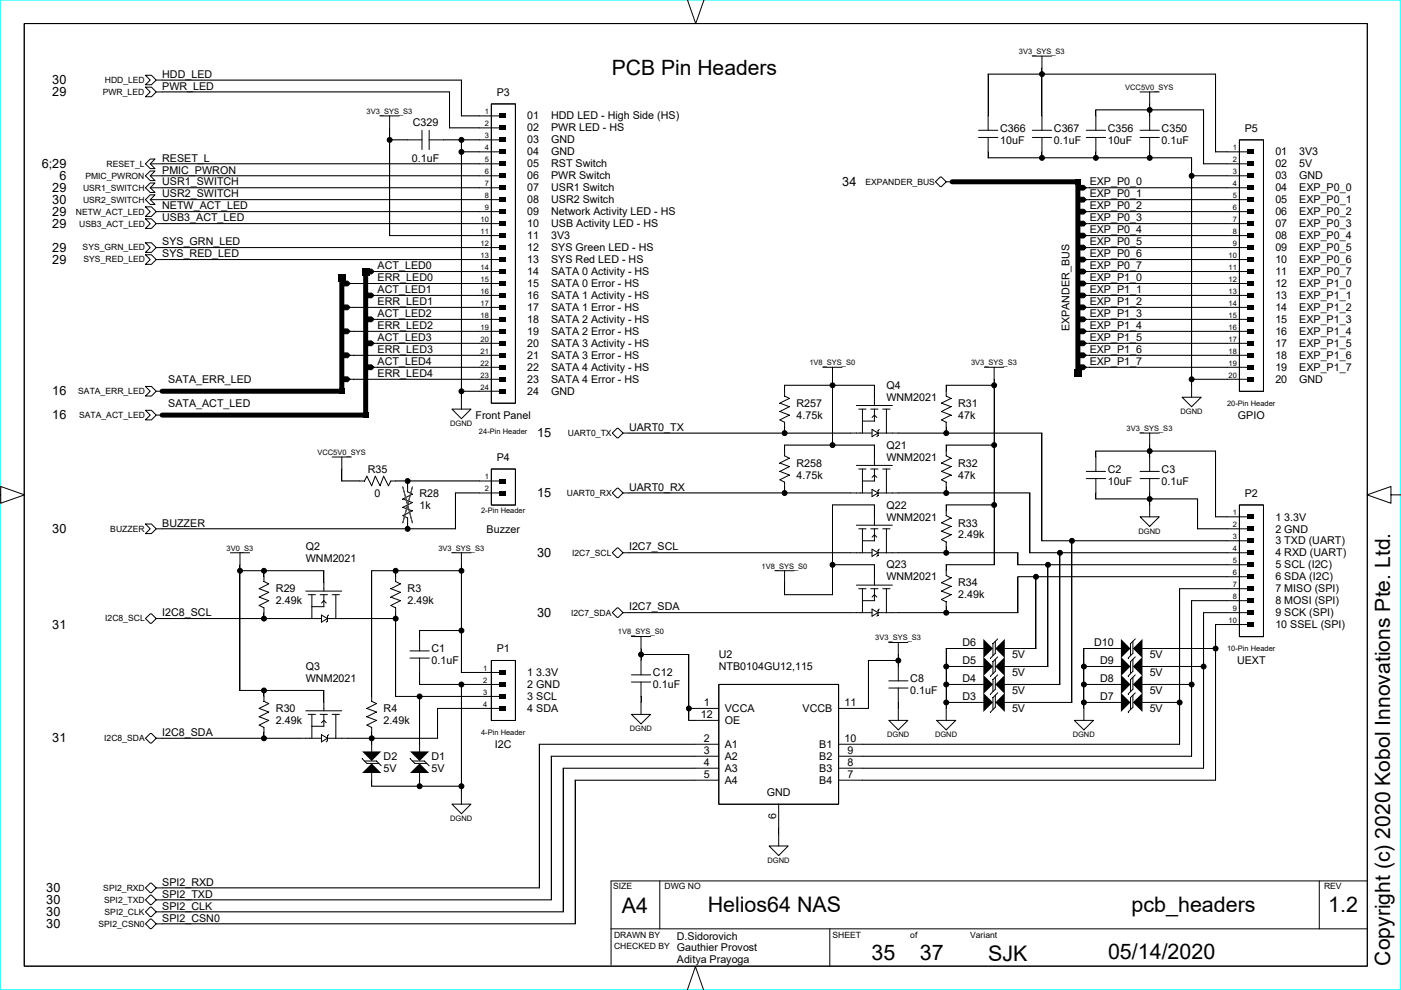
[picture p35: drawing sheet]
<svg xmlns="http://www.w3.org/2000/svg" width="297mm" height="210mm" viewBox="0 0 297 210" stroke-linecap="round" stroke-linejoin="round" font-family="sans-serif">
<defs><g id="words">
<g font-size="4.5">
<text x="129.7" y="16">PCB Pin Headers</text>
<text x="131.9" y="193.6">A4</text>
<text x="150" y="193.4">Helios64 NAS</text>
<text x="239.9" y="193.4">pcb_headers</text>
<text x="281.6" y="193.4">1.2</text>
<text x="184.8" y="203.5">35</text>
<text x="195" y="203.5">37</text>
<text x="209.5" y="203.7">SJK</text>
<text x="234.9" y="203.4">05/14/2020</text>
<text x="294.7" y="204.7" transform="rotate(-90 294.7 204.7)">Copyright (c) 2020 Kobol Innovations Pte. Ltd.</text>
</g>
<g font-size="2.7">
<text x="11.1" y="17.9">30</text>
<text x="11.1" y="20.4">29</text>
<text x="8.8" y="35.6">6;29</text>
<text x="11.1" y="40.7">29</text>
<text x="12.6" y="38.2">6</text>
<text x="178.6" y="39.4">34</text>
<text x="11.1" y="43.2">30</text>
<text x="11.1" y="45.8">29</text>
<text x="11.1" y="53.4">29</text>
<text x="11.1" y="48.3">29</text>
<text x="11.1" y="55.9">29</text>
<text x="11.1" y="83.8">16</text>
<text x="11.1" y="88.9">16</text>
<text x="113.9" y="92.7">15</text>
<text x="113.9" y="105.4">15</text>
<text x="11.1" y="113">30</text>
<text x="113.9" y="118.1">30</text>
<text x="113.9" y="130.8">30</text>
<text x="11.1" y="133.3">31</text>
<text x="11.1" y="157.4">31</text>
<text x="9.8" y="189.1">30</text>
<text x="9.8" y="191.7">30</text>
<text x="9.8" y="194.2">30</text>
<text x="9.8" y="196.8">30</text>
</g>
<g font-size="2.3" fill="#c0c0c0">
<text x="-1" y="11.3">J</text>
<text x="-.5" y="32.3">I</text>
</g>
<g font-size="2.3">
<text x="34.4" y="16.5">HDD_LED</text>
<text x="34.4" y="19">PWR_LED</text>
<text x="105.3" y="20.3">P3</text>
<text x="87.5" y="26.6">C329</text>
<text x="111.8" y="25.3">01</text>
<text x="111.8" y="27.9">02</text>
<text x="116.9" y="25.3">HDD LED - High Side (HS)</text>
<text x="116.9" y="27.9">PWR LED - HS</text>
<text x="212" y="27.9">C366</text>
<text x="223.5" y="27.9">C367</text>
<text x="234.9" y="27.9">C356</text>
<text x="246.3" y="27.9">C350</text>
<text x="263.9" y="27.9">P5</text>
<text x="34.4" y="34.2">RESET_L</text>
<text x="87.3" y="34.2">0.1uF</text>
<text x="111.8" y="30.4">03</text>
<text x="111.8" y="33">04</text>
<text x="111.8" y="35.5">05</text>
<text x="116.9" y="30.4">GND</text>
<text x="116.9" y="33">GND</text>
<text x="116.9" y="35.5">RST Switch</text>
<text x="212" y="30.4">10uF</text>
<text x="223.5" y="30.4">0.1uF</text>
<text x="234.9" y="30.4">10uF</text>
<text x="246.3" y="30.4">0.1uF</text>
<text x="270.4" y="33">01</text>
<text x="270.4" y="35.5">02</text>
<text x="275.5" y="33">3V3</text>
<text x="275.5" y="35.5">5V</text>
<text x="34.4" y="36.8">PMIC_PWRON</text>
<text x="34.4" y="39.3">USR1_SWITCH</text>
<text x="34.4" y="41.8">USR2_SWITCH</text>
<text x="111.8" y="38">06</text>
<text x="111.8" y="40.6">07</text>
<text x="116.9" y="38">PWR Switch</text>
<text x="116.9" y="40.6">USR1 Switch</text>
<text x="231" y="39.3">EXP_P0_0</text>
<text x="231" y="41.8">EXP_P0_1</text>
<text x="270.4" y="38">03</text>
<text x="270.4" y="40.6">04</text>
<text x="275.5" y="38">GND</text>
<text x="275.5" y="40.6">EXP_P0_0</text>
<text x="34.4" y="44.4">NETW_ACT_LED</text>
<text x="34.4" y="46.9">USB3_ACT_LED</text>
<text x="111.8" y="43.1">08</text>
<text x="111.8" y="45.7">09</text>
<text x="116.9" y="43.1">USR2 Switch</text>
<text x="116.9" y="45.7">Network Activity LED - HS</text>
<text x="231" y="44.3">EXP_P0_2</text>
<text x="231" y="46.9">EXP_P0_3</text>
<text x="270.4" y="43.1">05</text>
<text x="270.4" y="45.7">06</text>
<text x="275.5" y="43.1">EXP_P0_1</text>
<text x="275.5" y="45.7">EXP_P0_2</text>
<text x="34.4" y="52">SYS_GRN_LED</text>
<text x="111.8" y="48.2">10</text>
<text x="111.8" y="50.7">11</text>
<text x="111.8" y="53.3">12</text>
<text x="116.9" y="48.2">USB Activity LED - HS</text>
<text x="116.9" y="50.7">3V3</text>
<text x="116.9" y="53.3">SYS Green LED - HS</text>
<text x="231" y="49.4">EXP_P0_4</text>
<text x="231" y="52">EXP_P0_5</text>
<text x="270.4" y="48.2">07</text>
<text x="270.4" y="50.7">08</text>
<text x="270.4" y="53.3">09</text>
<text x="275.5" y="48.2">EXP_P0_3</text>
<text x="275.5" y="50.7">EXP_P0_4</text>
<text x="275.5" y="53.3">EXP_P0_5</text>
<text x="34.4" y="54.5">SYS_RED_LED</text>
<text x="80.1" y="57.1">ACT_LED0</text>
<text x="80.1" y="59.6">ERR_LED0</text>
<text x="111.8" y="55.8">13</text>
<text x="111.8" y="58.4">14</text>
<text x="116.9" y="55.8">SYS Red LED - HS</text>
<text x="116.9" y="58.4">SATA 0 Activity - HS</text>
<text x="231" y="54.5">EXP_P0_6</text>
<text x="231" y="57">EXP_P0_7</text>
<text x="231" y="59.6">EXP_P1_0</text>
<text x="270.4" y="55.8">10</text>
<text x="270.4" y="58.4">11</text>
<text x="275.5" y="55.8">EXP_P0_6</text>
<text x="275.5" y="58.4">EXP_P0_7</text>
<text x="80.1" y="64.7">ERR_LED1</text>
<text x="80.1" y="62.1">ACT_LED1</text>
<text x="111.8" y="60.9">15</text>
<text x="111.8" y="63.4">16</text>
<text x="111.8" y="66">17</text>
<text x="116.9" y="60.9">SATA 0 Error - HS</text>
<text x="116.9" y="63.4">SATA 1 Activity - HS</text>
<text x="116.9" y="66">SATA 1 Error - HS</text>
<text x="231" y="62.1">EXP_P1_1</text>
<text x="231" y="64.6">EXP_P1_2</text>
<text x="270.4" y="60.9">12</text>
<text x="270.4" y="63.4">13</text>
<text x="270.4" y="66">14</text>
<text x="275.5" y="60.9">EXP_P1_0</text>
<text x="275.5" y="63.4">EXP_P1_1</text>
<text x="275.5" y="66">EXP_P1_2</text>
<text x="80.1" y="67.2">ACT_LED2</text>
<text x="80.1" y="69.8">ERR_LED2</text>
<text x="111.8" y="68.5">18</text>
<text x="111.8" y="71.1">19</text>
<text x="116.9" y="68.5">SATA 2 Activity - HS</text>
<text x="116.9" y="71.1">SATA 2 Error - HS</text>
<text x="226.7" y="70.3" transform="rotate(-90 226.7 70.3)">EXPANDER_BUS</text>
<text x="231" y="67.2">EXP_P1_3</text>
<text x="231" y="69.7">EXP_P1_4</text>
<text x="270.4" y="68.5">15</text>
<text x="270.4" y="71.1">16</text>
<text x="275.5" y="68.5">EXP_P1_3</text>
<text x="275.5" y="71.1">EXP_P1_4</text>
<text x="80.1" y="74.8">ERR_LED3</text>
<text x="80.1" y="72.3">ACT_LED3</text>
<text x="80.1" y="77.4">ACT_LED4</text>
<text x="111.8" y="73.6">20</text>
<text x="111.8" y="76.1">21</text>
<text x="116.9" y="73.6">SATA 3 Activity - HS</text>
<text x="116.9" y="76.1">SATA 3 Error - HS</text>
<text x="231" y="72.3">EXP_P1_5</text>
<text x="231" y="74.8">EXP_P1_6</text>
<text x="231" y="77.3">EXP_P1_7</text>
<text x="270.4" y="73.6">17</text>
<text x="270.4" y="76.1">18</text>
<text x="275.5" y="73.6">EXP_P1_5</text>
<text x="275.5" y="76.1">EXP_P1_6</text>
<text x="35.7" y="81.2">SATA_ERR_LED</text>
<text x="80.1" y="79.9">ERR_LED4</text>
<text x="111.8" y="78.7">22</text>
<text x="111.8" y="81.2">23</text>
<text x="111.8" y="83.8">24</text>
<text x="116.9" y="78.7">SATA 4 Activity - HS</text>
<text x="116.9" y="81.2">SATA 4 Error - HS</text>
<text x="116.9" y="83.8">GND</text>
<text x="187.9" y="82.5">Q4</text>
<text x="270.4" y="78.7">19</text>
<text x="270.4" y="81.2">20</text>
<text x="275.5" y="78.7">EXP_P1_7</text>
<text x="275.5" y="81.2">GND</text>
<text x="35.7" y="86.3">SATA_ACT_LED</text>
<text x="100.8" y="88.8">Front Panel</text>
<text x="168.9" y="88.8">4.75k</text>
<text x="168.9" y="86.3">R257</text>
<text x="187.9" y="85">WNM2021</text>
<text x="203.2" y="88.8">47k</text>
<text x="203.2" y="86.3">R31</text>
<text x="262.5" y="88.8">GPIO</text>
<text x="133.4" y="91.3">UART0_TX</text>
<text x="187.9" y="95.1">Q21</text>
<text x="78" y="100.2">R35</text>
<text x="105.3" y="97.7">P4</text>
<text x="168.9" y="101.5">4.75k</text>
<text x="168.9" y="99">R258</text>
<text x="187.9" y="97.7">WNM2021</text>
<text x="203.2" y="101.5">47k</text>
<text x="203.2" y="99">R32</text>
<text x="234.9" y="100.2">C2</text>
<text x="246.3" y="100.2">C3</text>
<text x="79.4" y="105.3">0</text>
<text x="89" y="107.8">1k</text>
<text x="89" y="105.3">R28</text>
<text x="133.4" y="104">UART0_RX</text>
<text x="187.9" y="107.8">Q22</text>
<text x="234.9" y="102.8">10uF</text>
<text x="246.3" y="102.8">0.1uF</text>
<text x="263.9" y="105.3">P2</text>
<text x="34.4" y="111.6">BUZZER</text>
<text x="103.2" y="112.9">Buzzer</text>
<text x="187.9" y="110.4">WNM2021</text>
<text x="203.2" y="111.6">R33</text>
<text x="270.4" y="110.4">1 3.3V</text>
<text x="270.4" y="112.9">2 GND</text>
<text x="64.9" y="119.3">WNM2021</text>
<text x="64.9" y="116.7">Q2</text>
<text x="133.4" y="116.7">I2C7_SCL</text>
<text x="203.2" y="114.2">2.49k</text>
<text x="270.4" y="115.4">3 TXD (UART)</text>
<text x="270.4" y="118">4 RXD (UART)</text>
<text x="58.5" y="125.6">R29</text>
<text x="86.4" y="125.6">R3</text>
<text x="187.9" y="123.1">WNM2021</text>
<text x="187.9" y="120.5">Q23</text>
<text x="203.2" y="124.3">R34</text>
<text x="270.4" y="120.5">5 SCL (I2C)</text>
<text x="270.4" y="123.1">6 SDA (I2C)</text>
<text x="270.4" y="125.6">7 MISO (SPI)</text>
<text x="34.4" y="130.7">I2C8_SCL</text>
<text x="58.5" y="128.1">2.49k</text>
<text x="86.4" y="128.1">2.49k</text>
<text x="133.4" y="129.4">I2C7_SDA</text>
<text x="203.2" y="126.9">2.49k</text>
<text x="270.4" y="128.1">8 MOSI (SPI)</text>
<text x="270.4" y="130.7">9 SCK (SPI)</text>
<text x="204" y="137">D6</text>
<text x="232" y="137">D10</text>
<text x="270.4" y="133.2">10 SSEL (SPI)</text>
<text x="64.9" y="142.1">Q3</text>
<text x="91.5" y="138.3">C1</text>
<text x="91.5" y="140.8">0.1uF</text>
<text x="105.3" y="138.3">P1</text>
<text x="111.8" y="143.4">1 3.3V</text>
<text x="138.4" y="143.4">C12</text>
<text x="152.4" y="142.1">NTB0104GU12,115</text>
<text x="152.4" y="139.6">U2</text>
<text x="204" y="140.8">D5</text>
<text x="214.6" y="139.6">5V</text>
<text x="214.6" y="143.4">5V</text>
<text x="233.2" y="140.8">D9</text>
<text x="243.8" y="139.6">5V</text>
<text x="243.8" y="143.4">5V</text>
<text x="262.3" y="140.8">UEXT</text>
<text x="64.9" y="144.6">WNM2021</text>
<text x="111.8" y="145.9">2 GND</text>
<text x="111.8" y="148.4">3 SCL</text>
<text x="138.4" y="145.9">0.1uF</text>
<text x="149.2" y="149.7">1</text>
<text x="179" y="149.7">11</text>
<text x="193" y="147.2">0.1uF</text>
<text x="193" y="144.6">C8</text>
<text x="204" y="144.6">D4</text>
<text x="204" y="148.4">D3</text>
<text x="214.6" y="147.2">5V</text>
<text x="233.2" y="144.6">D8</text>
<text x="233.2" y="148.4">D7</text>
<text x="243.8" y="147.2">5V</text>
<text x="58.5" y="151">R30</text>
<text x="58.5" y="153.5">2.49k</text>
<text x="81.3" y="151">R4</text>
<text x="81.3" y="153.5">2.49k</text>
<text x="111.8" y="151">4 SDA</text>
<text x="148.6" y="152.3">12</text>
<text x="153.7" y="151">VCCA</text>
<text x="153.7" y="153.5">OE</text>
<text x="170.2" y="151">VCCB</text>
<text x="214.6" y="151">5V</text>
<text x="243.8" y="151">5V</text>
<text x="34.4" y="156">I2C8_SDA</text>
<text x="81.3" y="161.1">D2</text>
<text x="91.5" y="161.1">D1</text>
<text x="104.9" y="158.6">I2C</text>
<text x="149.2" y="159.9">3</text>
<text x="149.2" y="157.3">2</text>
<text x="153.7" y="158.6">A1</text>
<text x="153.7" y="161.1">A2</text>
<text x="173.7" y="158.6">B1</text>
<text x="173.7" y="161.1">B2</text>
<text x="179" y="157.3">10</text>
<text x="179.7" y="159.9">9</text>
<text x="81.3" y="163.7">5V</text>
<text x="91.5" y="163.7">5V</text>
<text x="149.2" y="164.9">5</text>
<text x="149.2" y="162.4">4</text>
<text x="153.7" y="163.7">A3</text>
<text x="153.7" y="166.2">A4</text>
<text x="173.7" y="163.7">B3</text>
<text x="173.7" y="166.2">B4</text>
<text x="179.7" y="164.9">7</text>
<text x="179.7" y="162.4">8</text>
<text x="162.6" y="168.7">GND</text>
<text x="164.6" y="173.7" transform="rotate(-90 164.6 173.7)">6</text>
<text x="34.4" y="187.8">SPI2_RXD</text>
<text x="34.4" y="190.3">SPI2_TXD</text>
<text x="34.4" y="192.8">SPI2_CLK</text>
<text x="34.4" y="195.4">SPI2_CSN0</text>
<text x="143.5" y="201.7">Gauthier Provost</text>
<text x="143.5" y="199.2">D.Sidorovich</text>
<text x="143.5" y="204.3">Aditya Prayoga</text>
</g>
<g font-size="1.8">
<text x="22.2" y="17.6">HDD_LED</text>
<text x="21.8" y="20.1">PWR_LED</text>
<text x="22.6" y="35.3">RESET_L</text>
<text x="17.6" y="40.4">USR1_SWITCH</text>
<text x="18.1" y="37.9">PMIC_PWRON</text>
<text x="183.5" y="39.2">EXPANDER_BUS</text>
<text x="16.1" y="45.5">NETW_ACT_LED</text>
<text x="17.6" y="42.9">USR2_SWITCH</text>
<text x="16.8" y="48">USB3_ACT_LED</text>
<text x="17.5" y="53.1">SYS_GRN_LED</text>
<text x="17.7" y="55.6">SYS_RED_LED</text>
<text x="16.6" y="83.6">SATA_ERR_LED</text>
<text x="16.8" y="88.6">SATA_ACT_LED</text>
<text x="120.4" y="92.4">UART0_TX</text>
<text x="120.2" y="105.1">UART0_RX</text>
<text x="23.4" y="112.7">BUZZER</text>
<text x="121.3" y="117.8">I2C7_SCL</text>
<text x="22.3" y="131.8">I2C8_SCL</text>
<text x="121.1" y="130.5">I2C7_SDA</text>
<text x="22.1" y="157.1">I2C8_SDA</text>
<text x="21.9" y="188.9">SPI2_RXD</text>
<text x="22.1" y="191.4">SPI2_TXD</text>
<text x="130" y="188.4">SIZE</text>
<text x="140.9" y="188.4">DWG NO</text>
<text x="280.7" y="188.4">REV</text>
<text x="20.9" y="196.5">SPI2_CSN0</text>
<text x="22.2" y="194">SPI2_CLK</text>
<text x="130.2" y="198.8">DRAWN BY</text>
<text x="130.2" y="201.3">CHECKED BY</text>
<text x="176.5" y="198.8">SHEET</text>
<text x="193" y="198.8">of</text>
<text x="205.7" y="198.8">Variant</text>
</g>
<g font-size="1.6">
<text x="216" y="11.4">3V3_SYS_S3</text>
<text x="238.6" y="19">VCC5V0_SYS</text>
<text x="77.7" y="24.1">3V3_SYS_S3</text>
<text x="102.8" y="26.8">2</text>
<text x="102.8" y="29.3">3</text>
<text x="102.8" y="24.2">1</text>
<text x="102.8" y="31.9">4</text>
<text x="102.8" y="34.4">5</text>
<text x="261.4" y="34.4">2</text>
<text x="261.4" y="31.9">1</text>
<text x="102.8" y="42">8</text>
<text x="102.8" y="39.5">7</text>
<text x="102.8" y="36.9">6</text>
<text x="261.4" y="39.5">4</text>
<text x="261.4" y="42">5</text>
<text x="261.4" y="36.9">3</text>
<text x="101.9" y="47.1">10</text>
<text x="102.8" y="44.5">9</text>
<text x="261.4" y="47.1">7</text>
<text x="261.4" y="44.5">6</text>
<text x="101.9" y="52.2">12</text>
<text x="101.9" y="49.6">11</text>
<text x="261.4" y="49.6">8</text>
<text x="261.4" y="52.2">9</text>
<text x="101.9" y="59.8">15</text>
<text x="101.9" y="57.2">14</text>
<text x="101.9" y="54.7">13</text>
<text x="260.5" y="59.8">12</text>
<text x="260.5" y="57.2">11</text>
<text x="260.5" y="54.7">10</text>
<text x="101.9" y="62.3">16</text>
<text x="101.9" y="64.8">17</text>
<text x="260.5" y="64.8">14</text>
<text x="260.5" y="62.3">13</text>
<text x="101.9" y="69.9">19</text>
<text x="101.9" y="67.4">18</text>
<text x="260.5" y="69.9">16</text>
<text x="260.5" y="67.4">15</text>
<text x="101.9" y="77.5">22</text>
<text x="101.9" y="75">21</text>
<text x="101.9" y="72.5">20</text>
<text x="171.6" y="77.4">1V8_SYS_S0</text>
<text x="205.9" y="77.4">3V3_SYS_S3</text>
<text x="260.5" y="77.5">19</text>
<text x="260.5" y="75">18</text>
<text x="260.5" y="72.5">17</text>
<text x="101.9" y="82.6">24</text>
<text x="101.9" y="80.1">23</text>
<text x="260.5" y="80.1">20</text>
<text x="250.3" y="87.8">DGND</text>
<text x="260.2" y="86">20-Pin Header</text>
<text x="95.5" y="90.3">DGND</text>
<text x="101.6" y="92">24-Pin Header</text>
<text x="238.9" y="91.4">3V3_SYS_S3</text>
<text x="67.3" y="96.4">VCC5V0_SYS</text>
<text x="102.8" y="101.6">1</text>
<text x="102.8" y="104.2">2</text>
<text x="102" y="108.9">2-Pin Header</text>
<text x="241.4" y="113.2">DGND</text>
<text x="261.4" y="111.8">2</text>
<text x="261.4" y="109.2">1</text>
<text x="48" y="116.7">3V0_S3</text>
<text x="92.9" y="116.7">3V3_SYS_S3</text>
<text x="261.4" y="116.9">4</text>
<text x="261.4" y="119.4">5</text>
<text x="261.4" y="114.3">3</text>
<text x="161.5" y="120.5">1V8_SYS_S0</text>
<text x="261.4" y="124.5">7</text>
<text x="261.4" y="121.9">6</text>
<text x="261.4" y="127">8</text>
<text x="261.4" y="129.6">9</text>
<text x="131" y="134.5">1V8_SYS_S0</text>
<text x="185.6" y="135.8">3V3_SYS_S3</text>
<text x="260.5" y="132.1">10</text>
<text x="102.5" y="142.2">1</text>
<text x="260.2" y="138">10-Pin Header</text>
<text x="102.5" y="144.8">2</text>
<text x="102.5" y="149.9">4</text>
<text x="102.5" y="147.3">3</text>
<text x="102" y="155.8">4-Pin Header</text>
<text x="133.5" y="155">DGND</text>
<text x="188.1" y="156.3">DGND</text>
<text x="198.2" y="156.3">DGND</text>
<text x="227.4" y="156.3">DGND</text>
<text x="95.5" y="174.1">DGND</text>
<text x="162.7" y="183">DGND</text>
</g>
</g></defs>
<path d="M.1 0h296.8v209.8h-296.8z" fill="none" stroke="#0ff" stroke-width=".21"/>
<g fill="#000">
<path d="M146 152.7h1.3zM146 150.2h1.3zM182.9 150.2h1.2z"/>
<path d="M220.9 14.4v1.3z" fill-rule="evenodd"/>
<path d="M232.3 23.3v1.3z" fill-rule="evenodd"/>
<path d="M243.8 22v1.3z" fill-rule="evenodd"/>
<path d="M243.8 23.3v1.3z" fill-rule="evenodd"/>
<path d="M97.8 83v1.2z" fill-rule="evenodd"/>
<path d="M166.3 90.6v1.2z" fill-rule="evenodd"/>
<path d="M166.3 94.4v1.2z" fill-rule="evenodd"/>
<path d="M166.3 81.7v1.3z" fill-rule="evenodd"/>
<path d="M176.5 80.4v1.3z" fill-rule="evenodd"/>
<path d="M200.6 90.6v1.2z" fill-rule="evenodd"/>
<path d="M200.6 94.4v1.2z" fill-rule="evenodd"/>
<path d="M200.6 81.7v1.3z" fill-rule="evenodd"/>
<path d="M210.8 80.4v1.3z" fill-rule="evenodd"/>
<path d="M232.3 95.6v1.3z" fill-rule="evenodd"/>
<path d="M243.8 94.4v1.2z" fill-rule="evenodd"/>
<path d="M243.8 95.6v1.3z" fill-rule="evenodd"/>
<path d="M50.9 119.7v1.3z" fill-rule="evenodd"/>
<path d="M86.4 110.8v1.3z" fill-rule="evenodd"/>
<path d="M86.4 102v1.3z" fill-rule="evenodd"/>
<path d="M97.8 119.7v1.3z" fill-rule="evenodd"/>
<path d="M166.3 103.3v1.2z" fill-rule="evenodd"/>
<path d="M200.6 103.3v1.2z" fill-rule="evenodd"/>
<path d="M200.6 115.9v1.3z" fill-rule="evenodd"/>
<path d="M200.6 107.1v1.2z" fill-rule="evenodd"/>
<path d="M200.6 119.7v1.3z" fill-rule="evenodd"/>
<path d="M232.3 104.5v1.3z" fill-rule="evenodd"/>
<path d="M243.8 105.8v1.3z" fill-rule="evenodd"/>
<path d="M243.8 104.5v1.3z" fill-rule="evenodd"/>
<path d="M56 129.9v1.2z" fill-rule="evenodd"/>
<path d="M56 121v1.3z" fill-rule="evenodd"/>
<path d="M83.9 129.9v1.2z" fill-rule="evenodd"/>
<path d="M83.9 121v1.3z" fill-rule="evenodd"/>
<path d="M89 133.7v1.3z" fill-rule="evenodd"/>
<path d="M135.9 138.8v1.2z" fill-rule="evenodd"/>
<path d="M135.9 137.5v1.3z" fill-rule="evenodd"/>
<path d="M190.5 138.8v1.2z" fill-rule="evenodd"/>
<path d="M200.6 128.6v1.3z" fill-rule="evenodd"/>
<path d="M208.5 135.5l2 2-2 2z" fill-rule="evenodd"/>
<path d="M213 135.5v4l-2-2z" fill-rule="evenodd"/>
<path d="M237.7 135.5l2 2-2 2z" fill-rule="evenodd"/>
<path d="M240.2 137.5l2-2v4z" fill-rule="evenodd"/>
<path d="M56 155.3v1.2z" fill-rule="evenodd"/>
<path d="M56 146.4v1.3z" fill-rule="evenodd"/>
<path d="M76.8 159.3h4l-2 2.1z" fill-rule="evenodd"/>
<path d="M78.8 156.5v1.3z" fill-rule="evenodd"/>
<path d="M78.8 155.3v1.2z" fill-rule="evenodd"/>
<path d="M86.9 159.3h4.1l-2 2.1z" fill-rule="evenodd"/>
<path d="M135.9 147.7v1.2z" fill-rule="evenodd"/>
<path d="M190.5 148.9v1.3z" fill-rule="evenodd"/>
<path d="M190.5 140v1.3z" fill-rule="evenodd"/>
<path d="M200.6 148.9v1.3z" fill-rule="evenodd"/>
<path d="M208.5 139.3l2 2-2 2z" fill-rule="evenodd"/>
<path d="M208.5 143.1l2 2-2 2.1z" fill-rule="evenodd"/>
<path d="M208.5 146.9l2 2-2 2.1z" fill-rule="evenodd"/>
<path d="M213 139.3v4l-2-2z" fill-rule="evenodd"/>
<path d="M213 143.1v4.1l-2-2.1z" fill-rule="evenodd"/>
<path d="M213 146.9v4.1l-2-2.1z" fill-rule="evenodd"/>
<path d="M229.8 148.9v1.3z" fill-rule="evenodd"/>
<path d="M237.7 139.3l2 2-2 2z" fill-rule="evenodd"/>
<path d="M237.7 143.1l2 2-2 2.1z" fill-rule="evenodd"/>
<path d="M237.7 146.9l2 2-2 2.1z" fill-rule="evenodd"/>
<path d="M240.2 141.3l2-2v4z" fill-rule="evenodd"/>
<path d="M240.2 145.1l2-2v4.1z" fill-rule="evenodd"/>
<path d="M240.2 148.9l2-2v4.1z" fill-rule="evenodd"/>
<path d="M76.8 163.9l2-2 2 2z" fill-rule="evenodd"/>
<path d="M78.8 165.4v1.3z" fill-rule="evenodd"/>
<path d="M86.9 163.9l2.1-2 2 2z" fill-rule="evenodd"/>
<path d="M89 165.4v1.3z" fill-rule="evenodd"/>
<path d="M97.8 166.7v1.3z" fill-rule="evenodd"/>
<path d="M165.1 175.6v1.2z" fill-rule="evenodd"/>
<circle cx="220.9" cy="15.7" r=".53"/>
<circle cx="82.6" cy="29.7" r=".53"/>
<circle cx="97.8" cy="32.2" r=".53"/>
<circle cx="97.8" cy="29.7" r=".53"/>
<circle cx="243.8" cy="23.3" r=".53"/>
<circle cx="97.8" cy="83" r=".53"/>
<circle cx="166.3" cy="91.8" r=".53"/>
<circle cx="176.5" cy="81.7" r=".53"/>
<circle cx="176.5" cy="94.4" r=".53"/>
<circle cx="200.6" cy="91.8" r=".53"/>
<circle cx="210.8" cy="81.7" r=".53"/>
<circle cx="210.8" cy="94.4" r=".53"/>
<circle cx="243.8" cy="95.6" r=".53"/>
<circle cx="86.4" cy="112.1" r=".53"/>
<circle cx="86.4" cy="102" r=".53"/>
<circle cx="166.3" cy="104.5" r=".53"/>
<circle cx="176.5" cy="119.7" r=".53"/>
<circle cx="200.6" cy="104.5" r=".53"/>
<circle cx="200.6" cy="117.2" r=".53"/>
<circle cx="210.8" cy="107.1" r=".53"/>
<circle cx="222.2" cy="119.7" r=".53"/>
<circle cx="224.7" cy="117.2" r=".53"/>
<circle cx="227.3" cy="114.7" r=".53"/>
<circle cx="243.8" cy="105.8" r=".53"/>
<circle cx="50.9" cy="121" r=".53"/>
<circle cx="56" cy="131.1" r=".53"/>
<circle cx="56" cy="121" r=".53"/>
<circle cx="83.9" cy="121" r=".53"/>
<circle cx="83.9" cy="131.1" r=".53"/>
<circle cx="97.8" cy="121" r=".53"/>
<circle cx="97.8" cy="133.7" r=".53"/>
<circle cx="135.9" cy="138.8" r=".53"/>
<circle cx="200.6" cy="129.9" r=".53"/>
<circle cx="219.6" cy="122.3" r=".53"/>
<circle cx="257.7" cy="137.5" r=".53"/>
<circle cx="56" cy="146.4" r=".53"/>
<circle cx="56" cy="156.5" r=".53"/>
<circle cx="78.8" cy="156.5" r=".53"/>
<circle cx="89" cy="147.7" r=".53"/>
<circle cx="97.8" cy="145.1" r=".53"/>
<circle cx="146" cy="150.2" r=".53"/>
<circle cx="190.5" cy="140" r=".53"/>
<circle cx="200.6" cy="145.1" r=".53"/>
<circle cx="200.6" cy="148.9" r=".53"/>
<circle cx="200.6" cy="141.3" r=".53"/>
<circle cx="229.8" cy="148.9" r=".53"/>
<circle cx="229.8" cy="145.1" r=".53"/>
<circle cx="229.8" cy="141.3" r=".53"/>
<circle cx="250.1" cy="148.9" r=".53"/>
<circle cx="252.6" cy="145.1" r=".53"/>
<circle cx="255.2" cy="141.3" r=".53"/>
<circle cx="89" cy="166.7" r=".53"/>
<circle cx="97.8" cy="166.7" r=".53"/>
</g>
<g fill="none" stroke="#000" stroke-width=".21">
<path d="M149.3 -.1l-1.8 5.1-1.8-5M5.1 5h284.8v199.9h-284.8zM30.8 16h1.3l1 1-1 1h-1.3l1.1-1zM33.1 17h64.7v7.6M34.4 19.5h60.9v7.6h10.7M209.5 15.7h48.2v16.5M209.5 15.7v11.9M218.9 11.9h4M220.9 11.9v15.7M241.7 19.5h4.1M243.8 19.5v8.1M34.4 34.7h71.6"/>
<path d="M34.4 37.3h71.6M80.6 24.6h4M82.6 29.7h3.8M82.6 24.6v25.4M94 29.7h12M97.8 32.2h8.2M97.8 24.6h8.2M97.8 29.7v54.5M101.6 39.8h4.4M104.2 22h5.1v63.5h-5.1zM199.3 37.5h.3l1 1-1 1.1h-.3l-1-1.1zM200.6 38.5h27.9v40.6"/>
<path d="M207.5 29.1h4.1M207.5 27.6h4.1M209.5 29.1v3.1M218.9 29.1h4.1M218.9 27.6h4.1M220.9 29.1v3.1M230.3 29.1h4.1M230.3 27.6h4.1M231.1 39.8h29.1M232.3 27.6v-4.3h22.9v11.5M232.3 29.1v3.1M241.7 29.1h4.1"/>
<path d="M241.7 27.6h4.1M243.8 29.1v3.1M255.2 34.7h5M257.7 32.2h2.5M34.4 52.5h71.6M34.4 55h71.6M72.5 58.8v24.2h-39.4M77.5 57.6v30.4h-44.4M80 57.6h26M82.6 50h23.4M101.6 44.9h4.4M101.6 47.4h4.4"/>
<path d="M101.6 42.3h4.4M231.1 44.9h29.1M231.1 47.4h29.1M231.1 50h29.1M231.1 52.5h29.1M231.1 55h29.1M231.1 57.6h29.1M231.1 42.3h29.1M75 60.1h31M75 65.2h31M75 70.3h31M75 75.3h31"/>
<path d="M80 62.6h26M80 67.7h26M80 72.8h26M80 77.9h26M231.1 60.1h29.1M231.1 62.6h29.1M231.1 65.2h29.1M231.1 67.7h29.1M231.1 70.3h29.1M231.1 72.8h29.1M231.1 75.3h29.1M231.1 77.9h29.1"/>
<path d="M30.8 87h1.3l1 1-1 1h-1.3l1.1-1zM30.8 81.9h1.3l1 1.1-1 1h-1.3l1.1-1zM70.4 96.9h4.1M72.5 96.9v5.1h3.8M75 80.4h31M97.8 83h8.2M104.2 99.4h5.1v7.7h-5.1zM129.8 91.8l1-1h.3l1 1-1 1h-.3zM132.1 91.8h48.2M166.3 83v-1.3h19.1v2.5M166.3 90.6v1.2M166.3 95.7v-1.3h19.1v2.5"/>
<path d="M176.5 80.4v14M190.4 91.8h30.5v22.9M200.6 81.7h10.2M200.6 94.4h10.2M200.6 81.7v1.3M200.6 90.6v1.2M200.6 94.4v1.3M210.8 80.4v39.3h-10.2M230.3 99.9h4.1M232.3 100v-4.4h25.4v14M241.7 91.8h4.1M241.7 99.9h4.1"/>
<path d="M243.8 91.8v8.2M0 104.9h.1v-1.8l5.1 1.8-5.1 1.8v-1.8M30.8 111.1h1.3l1 1-1 1h-1.3l1.1-1zM33.1 112.1h63.5M48.8 117.2h4.1M50.9 117.2v29.2h17.8v2.5M83.9 102h22.1M85.4 103.3l2 7.5M86.4 102v2.3M86.4 104.3l1 .5-2 1 2 .8-2 1 2 .7-2 1 1 .5v2.3M87.4 103.3l-2 7.5M95.8 117.2h4.1"/>
<path d="M96.5 104.5h9.5M96.6 104.5v7.6M97.8 117.2v25.4M129.8 104.5l1-1h.3l1 1-1 1h-.3zM129.8 117.2l1-1h.3l1 1-1 1h-.3zM132.1 104.5h48.2M132.1 117.2h48.2M166.3 103.3v1.2M176.5 119.7h8.9v2.6M185.4 109.6v-2.5h-8.9v19h-10.2v-5.1M190.4 104.5h28v12.7M190.4 117.2h25.4v2.6l44.4-.1"/>
<path d="M200.6 107.1h10.2M200.6 103.3v1.2M200.6 107.1v1.2M200.6 115.9v1.3M200.6 119.7v1.3M218.4 117.2h41.8M220.9 114.7h39.3M222.2 119.7v21.6h-9.2M224.7 117.2v27.9h-11.7M227.3 114.7v34.2h-14.3M230.3 101.5h4.1M232.3 101.5v4.3h21.6v6.3"/>
<path d="M241.7 109.6h4.1l-2 2zM241.7 101.5h4.1M243.8 101.5v8.1M253.9 112.1h6.3M257.7 109.6h2.5M294.9 104.9v1.8l-5-1.8 5-1.8v1.8h2.1M30.8 131.1l1.1-.9h.2l1 .9-1 1.1h-.2zM33.1 131.1h30.5M50.9 121h17.8v2.6M56 121v2.3M56 128.9v2.3M56 123.3l1 .5-2.1 1 2.1 .8-2.1 1 2.1 .8-2.1 1 1.1 .5"/>
<path d="M73.7 131.1h10.2M78.8 121h19M78.8 121v26.7M83.9 121v2.3M83.9 128.9v18.8M83.9 123.3l1 .5-2 1 2 .8-2 1 2 .8-2 1 1 .5M86.9 139.5h4.1M86.9 138h4.1M89 139.5l-.1 5.6h17.1M97.8 133.7h-8.8v4.3M129.8 129.9l1-1h.3l1 1-1 1h-.3zM132.1 129.9h48.2"/>
<path d="M133.9 135h4M135.9 138.8h10.1v14l1.3-.1M135.9 134.9v5.2M164.3 121h4.1M190.5 138.8v2.5M200.6 137.5h7.9M200.6 128.6v1.3M200.6 137.5v15.3M211 136v2.5M211 139.8v2.5M211 138.5l-1 1M211.5 135.5l-1 1v2.5"/>
<path d="M211.5 139.3l-1 1M219.6 122.3v15.2h-6.6M229.8 137.5h7.9M229.8 137.5v15.3M240.2 136v2.5M240.2 139.8v2.5M240.2 138.5l-1 1M240.7 135.5l-1 1v2.5M240.7 139.3l-1 1M242.2 137.5h15.5M260.2 129.9h-5v33h-72.4M260.2 122.3h-44.4v7.6h-25.4"/>
<path d="M260.2 124.8h-10.1v33h-67.3M260.2 127.4h-7.6v32.9h-69.8M260.2 132.4h-2.5v33h-74.9M31.9 155.5h.2l1 1-1 1h-.2l-1.1-1zM33.1 156.5h30.5M56 146.4v1.3M56 155.3v1.2M78.8 155.3v4M83.9 147.7h22.1M89 147.7v11.6M97.8 142.6h8.2M97.8 145.1v25.4"/>
<path d="M104.2 140h5.1v12.8h-5.1zM106 150.2h-13.2v6.3h-19.1M135.9 147.7v1.2M146 150.2h1.3M147.3 157.8h-33v30.5h-81.2M184.1 140h6.4M184.1 140v10.2h-1.3M190.5 148.9v1.3M198.6 152.7h4l-2 2zM200.6 145.1h7.9M200.6 148.9h7.9M200.6 141.3h7.9"/>
<path d="M210.5 140.3v2.5M210.5 144.1v2.5M210.5 147.9v2.6M211 143.6v2.6l-1 1M211 147.4v2.6l-1 1M211 142.3l-1 1M211.5 143.1l-1 1M211.5 146.9l-1 1M227.8 152.7h4l-2 2zM229.8 145.1h7.9M229.8 148.9h7.9M229.8 141.3h7.9"/>
<path d="M239.7 140.3v2.5M239.7 144.1v2.5M239.7 147.9v2.6M240.2 143.6v2.6l-1 1M240.2 147.4v2.6l-1 1M240.2 142.3l-1 1M240.7 143.1l-1 1M240.7 146.9l-1 1M242.2 145.1h10.4M242.2 148.9h7.9M242.2 141.3h13M76.8 160.8l1 1.1h2.5"/>
<path d="M77.3 161.4h2.5l1 1M78.8 166.7h19M78.8 163.9v2.8M86.9 160.8l1 1.1h2.6M87.4 161.4h2.6l1 1M89 163.9v2.8M95.8 170.5h4.1l-2.1 2zM119.4 162.9h27.9M119.4 162.9v30.4h-86.3M121.9 165.4h25.4M121.9 165.4v30.5M147.3 160.3h-30.4v30.5h-83.8"/>
<path d="M165.1 175.6v1.2M31.9 187.2h.2l1 1.1-1 1h-.2l-1.1-1zM31.9 189.8h.2l1 1-1 1h-.2l-1.1-1zM31.9 192.3h.2l1 1-1 1.1h-.2l-1.1-1.1zM31.9 194.9h.2l1 1-1 1h-.2l-1.1-1zM33.1 195.9h88.8M129.5 196.9h160.4M129.5 186.8h160.4M129.6 186.8v17.8M139.9 186.8v10.2M175.9 196.9v7.9M279.7 186.8v10.2"/>
<path d="M145.7 209.9l1.7-5 1.8 5"/>
<circle cx="220.9" cy="15.7" r=".52"/>
<circle cx="82.6" cy="29.7" r=".52"/>
<circle cx="97.8" cy="29.7" r=".52"/>
<circle cx="97.8" cy="32.2" r=".52"/>
<circle cx="243.8" cy="23.3" r=".52"/>
<circle cx="97.8" cy="83" r=".52"/>
<circle cx="166.4" cy="91.8" r=".52"/>
<circle cx="176.5" cy="81.7" r=".52"/>
<circle cx="176.5" cy="94.4" r=".52"/>
<circle cx="200.6" cy="91.8" r=".52"/>
<circle cx="210.8" cy="94.4" r=".52"/>
<circle cx="210.8" cy="81.7" r=".52"/>
<circle cx="243.8" cy="95.6" r=".52"/>
<circle cx="86.4" cy="102" r=".52"/>
<circle cx="86.4" cy="112.1" r=".52"/>
<circle cx="166.4" cy="104.5" r=".52"/>
<circle cx="176.5" cy="119.8" r=".52"/>
<circle cx="200.6" cy="104.5" r=".52"/>
<circle cx="200.6" cy="117.2" r=".52"/>
<circle cx="210.8" cy="107.1" r=".52"/>
<circle cx="222.2" cy="119.8" r=".52"/>
<circle cx="224.7" cy="117.2" r=".52"/>
<circle cx="227.3" cy="114.7" r=".52"/>
<circle cx="243.8" cy="105.8" r=".52"/>
<circle cx="50.9" cy="121" r=".52"/>
<circle cx="56" cy="121" r=".52"/>
<circle cx="56" cy="131.2" r=".52"/>
<circle cx="83.9" cy="121" r=".52"/>
<circle cx="83.9" cy="131.2" r=".52"/>
<circle cx="97.8" cy="121" r=".52"/>
<circle cx="97.8" cy="133.7" r=".52"/>
<circle cx="135.9" cy="138.8" r=".52"/>
<circle cx="200.6" cy="129.9" r=".52"/>
<circle cx="219.6" cy="122.3" r=".52"/>
<circle cx="257.7" cy="137.5" r=".52"/>
<circle cx="56" cy="146.4" r=".52"/>
<circle cx="56" cy="156.5" r=".52"/>
<circle cx="78.8" cy="156.5" r=".52"/>
<circle cx="89" cy="147.7" r=".52"/>
<circle cx="97.8" cy="145.1" r=".52"/>
<circle cx="146.1" cy="150.2" r=".52"/>
<circle cx="190.5" cy="140" r=".52"/>
<circle cx="200.6" cy="145.1" r=".52"/>
<circle cx="200.6" cy="148.9" r=".52"/>
<circle cx="200.6" cy="141.3" r=".52"/>
<circle cx="229.8" cy="148.9" r=".52"/>
<circle cx="229.8" cy="145.1" r=".52"/>
<circle cx="229.8" cy="141.3" r=".52"/>
<circle cx="250.1" cy="148.9" r=".52"/>
<circle cx="252.6" cy="145.1" r=".52"/>
<circle cx="255.2" cy="141.3" r=".52"/>
<circle cx="89" cy="166.7" r=".52"/>
<circle cx="97.8" cy="166.7" r=".52"/>
</g>
<path d="M201.9 38.5h26.6v40.7M72.5 58.8v24.2h-38.1M77.5 57.6v30.4M34.4 88h43.1" fill="none" stroke="#000" stroke-width="1.1"/>
<g fill="#000">
<path d="M106 39.3h1.2v1h-1.2zM106 36.8h1.2v1h-1.2zM106 34.2h1.2v1.1h-1.2zM106 31.7h1.2v1h-1.2zM106 29.1h1.2v1.1h-1.2zM106 26.6h1.2v1h-1.2zM106 24.1h1.2v1h-1.2zM228 38h1.1v1.1h-1.1zM71.6 58h1.7v1.7h-1.7zM76.7 56.7h1.7v1.7h-1.7zM106 59.6h1.2v1h-1.2zM106 57.1h1.2v1h-1.2z"/>
<path d="M106 54.5h1.2v1.1h-1.2zM106 52h1.2v1h-1.2zM106 49.4h1.2v1.1h-1.2zM106 46.9h1.2v1h-1.2zM106 44.4h1.2v1h-1.2zM106 41.8h1.2v1.1h-1.2zM106 79.9h1.2v1h-1.2zM106 77.4h1.2v1h-1.2zM106 74.8h1.2v1.1h-1.2zM106 72.3h1.2v1h-1.2zM106 69.7h1.2v1.1h-1.2zM106 67.2h1.2v1h-1.2z"/>
<path d="M106 64.7h1.2v1h-1.2zM106 62.1h1.2v1.1h-1.2zM227.7 78.3h1.7v1.7h-1.7zM71.9 82.4h1.1v1.1h-1.1zM77 87.5h1.1v1.1h-1.1zM106 82.4h1.2v1.1h-1.2zM106 104h1.2v1.1h-1.2zM106 101.5h1.2v1h-1.2zM106 149.7h1.2v1h-1.2zM106 147.2h1.2v1h-1.2zM106 144.6h1.2v1h-1.2zM106 142.1h1.2v1h-1.2z"/>
</g>
<path d="M85.4 103.3l2 7.5" fill="none" stroke="#f00" stroke-width=".21"/>
<path d="M87.4 103.3l-2 7.5" fill="none" stroke="#f00" stroke-width=".21"/>
<g fill="none" stroke="#000" stroke-width=".21">
<path d="M30.8 18.5h1.3l1 1-1 1h-1.3l1.1-1zM33.1 19.5h1.3M31.8 34.7h2.6M31.8 37.3h2.6M31.8 39.8h69.8M31.9 33.7h1l-1 1 1 1.1h-1l-1.1-1.1zM31.9 36.3h1l-1 1 1 1h-1l-1.1-1zM31.9 38.8h1l-1 1 1 1h-1l-1.1-1zM86.4 29.7h3.1M89.5 27.6v4.1M91 29.7h3M91 27.6v4.1"/>
<path d="M209.5 33.5h43.1v50.7M209.5 32.2v1.3M220.9 32.2v1.3M228.5 39.8l.5-.5h.8l.5 .5-.5 .5h-.8zM230.3 39.8h.8M232.3 32.2v1.3M243.8 32.2v1.3M252.6 37.3h12M260.2 34.7h4.4M260.2 39.8h4.4M260.2 32.2h4.4M262.8 29.7h5.1v53.3h-5.1z"/>
<path d="M30.8 54h1.3l1 1-1 1h-1.3l1.1-1zM30.8 51.5h1.3l1 1-1 1h-1.3l1.1-1zM30.8 42.3l1.1-1h1l-1 1 1 1h-1zM30.8 46.4h1.3l1 1-1 1h-1.3l1.1-1zM30.8 43.9h1.3l1 1-1 1h-1.3l1.1-1zM31.8 42.3h69.8M33.1 55h1.3M33.1 52.5h1.3M33.1 47.4h68.5M33.1 44.9h68.5M73 59.6h.7l.5 .5-.5 .5h-.7l-.5-.5zM77.5 57.6l.5-.5h.8l.5 .5-.5 .5h-.8z"/>
<path d="M79.3 57.6h.8M228.5 47.4l.5-.5h.8l.5 .5-.5 .5h-.8zM228.5 50l.5-.6h.8l.5 .6-.5 .5h-.8zM228.5 42.3l.5-.5h.8l.5 .5-.5 .5h-.8zM228.5 44.9l.5-.5h.8l.5 .5-.5 .5h-.8zM228.5 52.5l.5-.5h.8l.5 .5-.5 .5h-.8zM228.5 55l.5-.5h.8l.5 .5-.5 .5h-.8zM228.5 57.6l.5-.5h.8l.5 .5-.5 .5h-.8zM230.3 55h.8M230.3 52.5h.8M230.3 57.6h.8M230.3 47.4h.8"/>
<path d="M230.3 50h.8M230.3 42.3h.8M230.3 44.9h.8M260.2 55h4.4M260.2 52.5h4.4M260.2 57.6h4.4M260.2 47.4h4.4M260.2 50h4.4M260.2 42.3h4.4M260.2 44.9h4.4M73 64.7h.7l.5 .5-.5 .5h-.7l-.5-.5zM73 69.7h.7l.5 .6-.5 .5h-.7l-.5-.5z"/>
<path d="M73 74.8h.7l.5 .5-.5 .5h-.7l-.5-.5zM73 79.9h.7l.5 .5-.5 .5h-.7l-.5-.5zM74.2 75.3h.8M74.2 60.1h.8M74.2 65.2h.8M74.2 70.3h.8M77.5 62.6l.5-.5h.8l.5 .5-.5 .5h-.8zM77.5 67.7l.5-.5h.8l.5 .5-.5 .5h-.8zM77.5 72.8l.5-.5h.8l.5 .5-.5 .5h-.8zM77.5 77.9l.5-.5h.8l.5 .5-.5 .5h-.8zM79.3 77.9h.8M79.3 62.6h.8"/>
<path d="M79.3 67.7h.8M79.3 72.8h.8M174.5 77.9h4M176.5 77.9v2.5M208.7 77.9h4.1M210.8 77.9v2.5M228.5 77.9l.5-.5h.8l.5 .5-.5 .5h-.8zM228.5 75.3l.5-.5h.8l.5 .5-.5 .5h-.8zM228.5 60.1l.5-.5h.8l.5 .5-.5 .5h-.8zM228.5 62.6l.5-.5h.8l.5 .5-.5 .5h-.8zM228.5 67.7l.5-.5h.8l.5 .5-.5 .5h-.8zM228.5 65.2l.5-.5h.8l.5 .5-.5 .5h-.8z"/>
<path d="M228.5 70.3l.5-.6h.8l.5 .6-.5 .5h-.8zM228.5 72.8l.5-.5h.8l.5 .5-.5 .5h-.8zM230.3 77.9h.8M230.3 62.6h.8M230.3 75.3h.8M230.3 60.1h.8M230.3 67.7h.8M230.3 65.2h.8M230.3 70.3h.8M230.3 72.8h.8M260.2 77.9h4.4M260.2 62.6h4.4"/>
<path d="M260.2 75.3h4.4M260.2 60.1h4.4M260.2 67.7h4.4M260.2 65.2h4.4M260.2 70.3h4.4M260.2 72.8h4.4M74.2 80.4h.8M95.8 86.7h4.1l-2.1 2.1zM97.8 84.2v2.6M166.3 83v1M166.3 84l1.1 .5-2 1 2 .7-2 1 2 .8-2 1 .9 .5v1.1M166.3 95.6v1.1"/>
<path d="M166.3 96.6l1.1 .6-2 1 2 .7-2 1 2 .8-2 1 .9 .5M180.3 91.8h4.6M181.6 86h7.6M181.6 98.7h7.6M182.1 86.7h1.5M182.1 99.4h1.5M182.9 86.7v5.1M182.9 99.4v5.1M182.9 89.3h2.5M184.6 86.7h1.6M184.6 99.4h1.6M184.9 91.1l1.3 .7-1.3 .8z"/>
<path d="M184.9 88.5l.5-.5 .5 .5M185.4 84.2v1.8M185.4 86.7v2.6M185.4 96.9v1.8M185.4 99.4v2.6h-2.5M186.1 91.8h4.4M186.2 91.3v1l-.3 .3M186.4 91.1l-.2 .2M187.2 86.7h1.5M187.2 99.4h1.5M187.9 86.7v5.1M187.9 99.4v5.1"/>
<path d="M200.6 83v1M200.6 84l1 .5-2 1 2 .7-2 1 2 .8-2 1 1 .5v1.1M200.6 95.6v1.1M200.6 96.6l1 .6-2 1 2 .7-2 1 2 .8-2 1 1 .5M250.6 84.2h4.1l-2.1 2zM252.6 80.4h12M76.3 102h1l.5-1 1 2 .8-2 1 2 .7-2 1.1 2 .5-1h1M166.3 102.2v1.1M180.3 117.2h4.6M180.3 104.5h4.6M181.6 111.4h7.6M182.1 112.1h1.5"/>
<path d="M182.9 114.7h2.5M182.9 112.1v5.1M184.6 112.1h1.6M184.9 101.2l.5-.5 .5 .5M184.9 113.9l.5-.5 .5 .5M185.4 109.6v1.8M185.4 112.1v2.6M186.1 117.2h4.4M186.1 104.5h4.4M186.2 116.7v1l-.3 .3M186.2 104.5l-1.3-.7v1.5M186.2 117.2l-1.3-.8v1.6"/>
<path d="M186.2 104.5l-1.3 .8M186.2 117.2l-1.3 .8M186.4 103.8l-.2 .2v1l-.3 .3M186.4 116.4l-.2 .3M187.2 112.1h1.5M187.9 112.1v5.1M200.6 102.2v1.1M200.6 108.3v1l1 .5-2 1 2 .8-2 1 2 .8-2 1 1 .5v1M260.2 119.7h4.4M260.2 117.2h4.4M260.2 114.7h4.4M260.2 112.1h4.4"/>
<path d="M260.2 109.6h4.4M262.8 107.1h5.1v27.9h-5.1zM63.6 131.1h4.6M64.8 125.3h7.7M65.3 126.1h1.6M66.1 126.1v5M66.1 128.6h2.6M67.9 126.1h1.5M68.2 130.4l1.2 .7-1.2 .8zM68.2 127.9l.5-.5 .5 .5M68.7 123.5v1.8M68.7 126.1v2.6"/>
<path d="M69.4 131.1h4.3M69.4 130.6v1.1l-.2 .2M69.7 130.4l-.3 .2M70.4 126.1h1.6M71.2 126.1v5.1M180.3 129.9h4.6M181.6 124.1h7.6M182.1 124.8h1.5M182.9 124.8v5.1M184.6 124.8h1.6M184.9 129.1l1.3 .8-1.3 .8zM184.9 126.6l.5-.5 .5 .5"/>
<path d="M185.4 124.8v2.6h-2.5M185.4 122.3v1.8M186.1 129.9h4.4M186.4 129.1l-.2 .3v1l-.3 .2M187.2 124.8h1.5M187.9 124.8v5.1M188.4 136.2h4.1M190.5 136.2v2.6M200.6 121v1M200.6 127.6v1M200.6 122l1 .5-2 1 2 .8-2 1 2 .8-2 1 1 .5M260.2 132.4h4.4"/>
<path d="M260.2 129.9h4.4M260.2 127.4h4.4M260.2 124.8h4.4M260.2 122.3h4.4M56 147.7v1l1 .5-2.1 1 2.1 .8-2.1 1 2.1 .7-2.1 1 1.1 .5v1.1M63.6 156.5h4.6M64.8 150.7h7.7M65.3 151.5h1.6M66.1 151.5v5M66.1 154h2.6M67.9 151.5h1.5M68.2 157.3l1.2-.8-1.2-.7v1.5"/>
<path d="M68.2 153.2l.5-.5 .5 .5M68.7 148.9v1.8M68.7 151.5v2.5M69.4 156.5h4.3M69.7 155.8l-.3 .2v1l-.2 .3M70.4 151.5h1.6M71.2 151.5v5M78.8 147.7v1l1 .5-2 1 2 .8-2 1 2 .7-2 1 1 .5v1.1M133.9 151.5h4l-2 2zM133.9 144.6h4.1M133.9 143.1h4.1M135.9 140v3.1"/>
<path d="M135.9 144.6v3.1M135.9 148.9v2.6M147.3 157.8h5.1M147.3 150.2h5.1M147.3 152.7h5.1M152.4 145.1h25.4v25.4h-25.4zM177.8 157.8h5.1M177.8 150.2h5.1M188.4 152.7h4.1l-2 2zM188.4 145.9h4.1M188.4 144.4h4.1M190.5 141.3v3.1"/>
<path d="M190.5 145.9v3M190.5 150.2v2.6M147.3 160.3h5.1M147.3 162.9h5.1M147.3 165.4h5.1M163.1 179.4h4l-2 2zM165.1 170.5v5.1M165.1 176.8v2.6M177.8 160.3h5.1M177.8 162.9h5.1M177.8 165.4h5.1"/>
<circle cx="220.9" cy="33.5" r=".52"/>
<circle cx="232.3" cy="33.5" r=".52"/>
<circle cx="243.8" cy="33.5" r=".52"/>
<circle cx="252.6" cy="37.3" r=".52"/>
<circle cx="252.6" cy="80.4" r=".52"/>
</g>
<g fill="#000">
<path d="M264.6 39.3h1.2v1h-1.2zM264.6 36.8h1.2v1h-1.2zM264.6 34.2h1.2v1.1h-1.2zM264.6 31.7h1.2v1h-1.2zM264.6 59.6h1.2v1h-1.2zM264.6 57.1h1.2v1h-1.2zM264.6 54.5h1.2v1.1h-1.2zM264.6 52h1.2v1h-1.2zM264.6 49.4h1.2v1.1h-1.2zM264.6 46.9h1.2v1h-1.2zM264.6 44.4h1.2v1h-1.2zM264.6 41.8h1.2v1.1h-1.2z"/>
<path d="M264.6 79.9h1.2v1h-1.2zM264.6 77.4h1.2v1h-1.2zM264.6 74.8h1.2v1.1h-1.2zM264.6 72.3h1.2v1h-1.2zM264.6 69.7h1.2v1.1h-1.2zM264.6 67.2h1.2v1h-1.2zM264.6 64.7h1.2v1h-1.2zM264.6 62.1h1.2v1.1h-1.2zM264.6 119.2h1.2v1.1h-1.2zM264.6 116.7h1.2v1h-1.2zM264.6 114.2h1.2v1h-1.2zM264.6 111.6h1.2v1h-1.2z"/>
<path d="M264.6 109.1h1.2v1h-1.2zM264.6 131.9h1.2v1h-1.2zM264.6 129.4h1.2v1h-1.2zM264.6 126.9h1.2v1h-1.2zM264.6 124.3h1.2v1h-1.2zM264.6 121.8h1.2v1h-1.2z"/>
</g>
<g fill="#000">
<path d="M209.5 32.2v1.3z" fill-rule="evenodd"/>
<path d="M220.9 32.2v1.3z" fill-rule="evenodd"/>
<path d="M228.5 39.8l.5-.5h.8l.5 .5-.5 .5h-.8z" fill-rule="evenodd"/>
<path d="M232.3 32.2v1.3z" fill-rule="evenodd"/>
<path d="M243.8 32.2v1.3z" fill-rule="evenodd"/>
<path d="M77.5 57.6l.5-.5h.8l.5 .5-.5 .5h-.8z" fill-rule="evenodd"/>
<path d="M228.5 47.4l.5-.5h.8l.5 .5-.5 .5h-.8z" fill-rule="evenodd"/>
<path d="M228.5 50l.5-.6h.8l.5 .6-.5 .5h-.8z" fill-rule="evenodd"/>
<path d="M228.5 42.3l.5-.5h.8l.5 .5-.5 .5h-.8z" fill-rule="evenodd"/>
<path d="M228.5 44.9l.5-.5h.8l.5 .5-.5 .5h-.8z" fill-rule="evenodd"/>
<path d="M228.5 52.5l.5-.5h.8l.5 .5-.5 .5h-.8z" fill-rule="evenodd"/>
<path d="M228.5 55l.5-.5h.8l.5 .5-.5 .5h-.8z" fill-rule="evenodd"/>
<path d="M228.5 57.6l.5-.5h.8l.5 .5-.5 .5h-.8z" fill-rule="evenodd"/>
<path d="M73 59.6h.7l.5 .5-.5 .5h-.7l-.5-.5z" fill-rule="evenodd"/>
<path d="M73 64.7h.7l.5 .5-.5 .5h-.7l-.5-.5z" fill-rule="evenodd"/>
<path d="M73 69.7h.7l.5 .6-.5 .5h-.7l-.5-.5z" fill-rule="evenodd"/>
<path d="M73 74.8h.7l.5 .5-.5 .5h-.7l-.5-.5z" fill-rule="evenodd"/>
<path d="M77.5 62.6l.5-.5h.8l.5 .5-.5 .5h-.8z" fill-rule="evenodd"/>
<path d="M77.5 67.7l.5-.5h.8l.5 .5-.5 .5h-.8z" fill-rule="evenodd"/>
<path d="M77.5 72.8l.5-.5h.8l.5 .5-.5 .5h-.8z" fill-rule="evenodd"/>
<path d="M77.5 77.9l.5-.5h.8l.5 .5-.5 .5h-.8z" fill-rule="evenodd"/>
<path d="M228.5 77.9l.5-.5h.8l.5 .5-.5 .5h-.8z" fill-rule="evenodd"/>
<path d="M228.5 75.3l.5-.5h.8l.5 .5-.5 .5h-.8z" fill-rule="evenodd"/>
<path d="M228.5 60.1l.5-.5h.8l.5 .5-.5 .5h-.8z" fill-rule="evenodd"/>
<path d="M228.5 62.6l.5-.5h.8l.5 .5-.5 .5h-.8z" fill-rule="evenodd"/>
<path d="M228.5 67.7l.5-.5h.8l.5 .5-.5 .5h-.8z" fill-rule="evenodd"/>
<path d="M228.5 65.2l.5-.5h.8l.5 .5-.5 .5h-.8z" fill-rule="evenodd"/>
<path d="M228.5 70.3l.5-.6h.8l.5 .6-.5 .5h-.8z" fill-rule="evenodd"/>
<path d="M228.5 72.8l.5-.5h.8l.5 .5-.5 .5h-.8z" fill-rule="evenodd"/>
<path d="M73 79.9h.7l.5 .5-.5 .5h-.7l-.5-.5z" fill-rule="evenodd"/>
<path d="M252.6 80.4v1.3z" fill-rule="evenodd"/>
<circle cx="220.9" cy="33.5" r=".53"/>
<circle cx="232.3" cy="33.5" r=".53"/>
<circle cx="243.8" cy="33.5" r=".53"/>
<circle cx="252.6" cy="37.3" r=".53"/>
<circle cx="252.6" cy="80.4" r=".53"/>
</g>
<use href="#words"/>
</svg>
